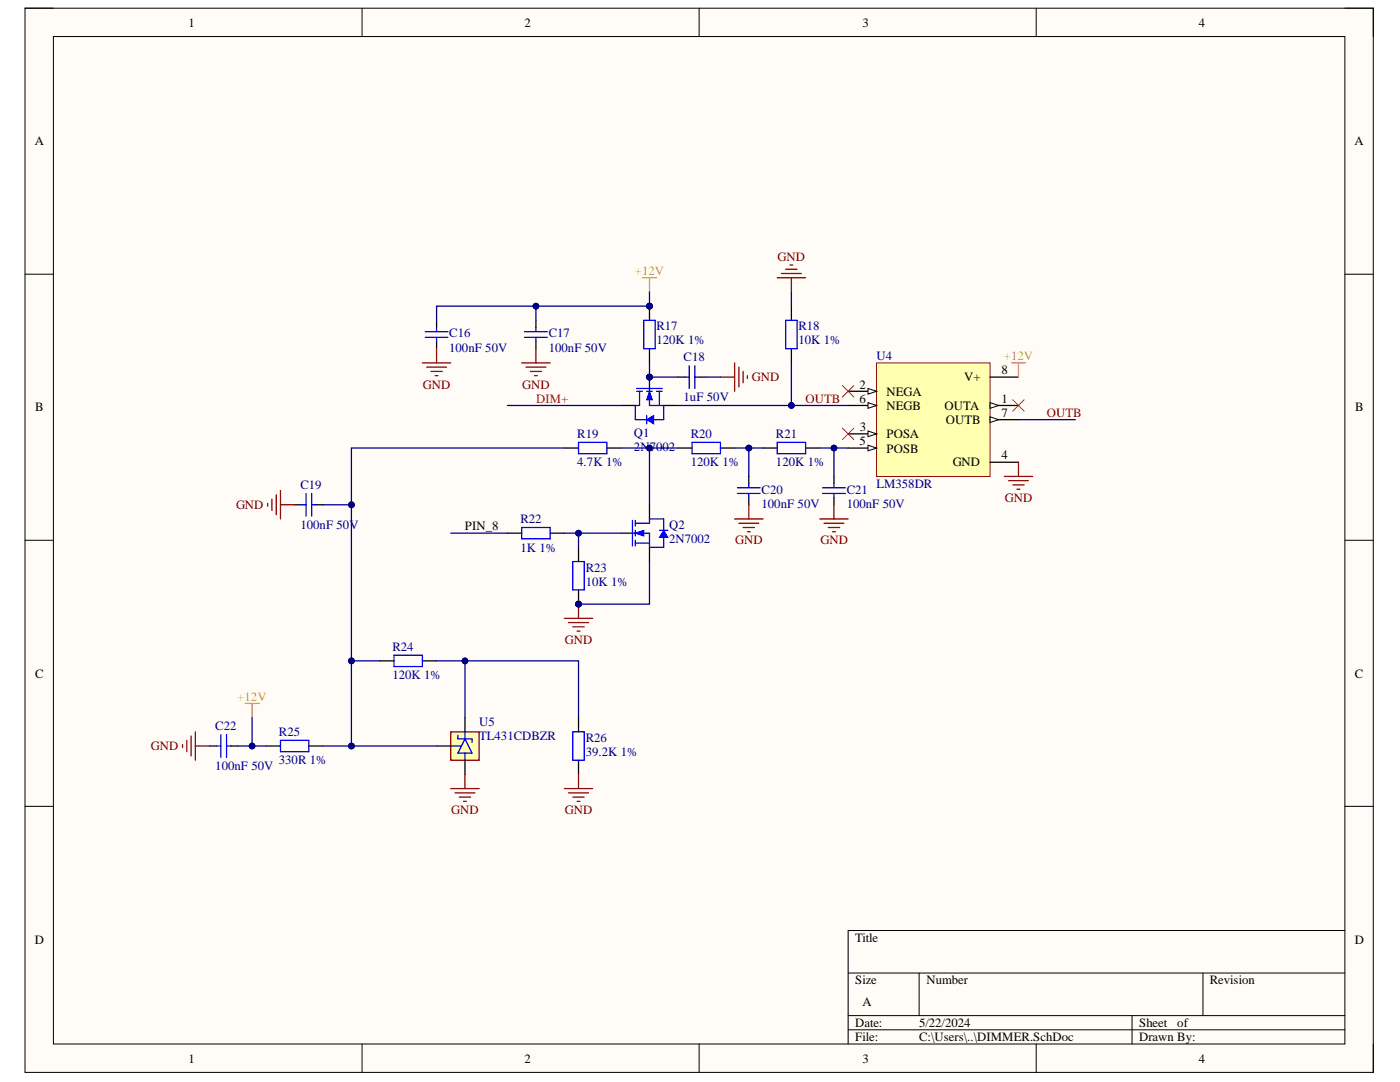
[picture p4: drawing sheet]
<svg xmlns="http://www.w3.org/2000/svg" width="279mm" height="216mm" viewBox="0 0 279 216" stroke-linecap="round" stroke-linejoin="round" font-family="sans-serif">
<defs><g id="words">
<g font-size="2.5">
<text x="37.6" y="5.3">1</text>
<text x="104.7" y="5.3">2</text>
<text x="172.1" y="5.3">3</text>
<text x="239.3" y="5.3">4</text>
<text x="6.9" y="29">A</text>
<text x="270.3" y="29">A</text>
<text x="171.5" y="77.5">2</text>
<text x="192.4" y="76.1">V+</text>
<text x="199.9" y="74.7">8</text>
<text x="7" y="82.1">B</text>
<text x="171.5" y="80.3">6</text>
<text x="176.9" y="79">NEGA</text>
<text x="176.9" y="81.8">NEGB</text>
<text x="188.5" y="81.8">OUTA</text>
<text x="199.9" y="80.3">1</text>
<text x="199.9" y="83.2">7</text>
<text x="270.5" y="82.1">B</text>
<text x="171.5" y="88.9">5</text>
<text x="171.6" y="86">3</text>
<text x="176.9" y="87.4">POSA</text>
<text x="188.8" y="84.6">OUTB</text>
<text x="176.9" y="90.3">POSB</text>
<text x="190.1" y="93.1">GND</text>
<text x="199.9" y="91.6">4</text>
<text x="92.8" y="105.8">PIN_8</text>
<text x="7" y="135.2">C</text>
<text x="270.4" y="135.2">C</text>
<text x="6.9" y="188.3">D</text>
<text x="170.7" y="187.9">Title</text>
<text x="270.4" y="188.3">D</text>
<text x="170.7" y="196.4">Size</text>
<text x="184.9" y="196.4">Number</text>
<text x="241.5" y="196.4">Revision</text>
<text x="172.1" y="200.7">A</text>
<text x="170.7" y="204.9">Date:</text>
<text x="170.7" y="207.7">File:</text>
<text x="183.4" y="204.9">5/22/2024</text>
<text x="183.4" y="207.7">C:\Users\..\DIMMER.SchDoc</text>
<text x="227.3" y="204.9">Sheet</text>
<text x="227.3" y="207.7">Drawn By:</text>
<text x="235" y="204.9">of</text>
<text x="37.6" y="212">1</text>
<text x="104.7" y="212">2</text>
<text x="172.1" y="212">3</text>
<text x="239.3" y="212">4</text>
</g>
<g font-size="2.5" fill="#800000">
<text x="155.2" y="52">GND</text>
<text x="84.4" y="77.5">GND</text>
<text x="104.2" y="77.5">GND</text>
<text x="150" y="76.1">GND</text>
<text x="47.1" y="101.6">GND</text>
<text x="200.5" y="100.2">GND</text>
<text x="146.7" y="108.6">GND</text>
<text x="163.7" y="108.6">GND</text>
<text x="112.7" y="128.5">GND</text>
<text x="30.1" y="149.7">GND</text>
<text x="90.1" y="162.5">GND</text>
<text x="112.7" y="162.5">GND</text>
</g>
<g font-size="2.5" fill="#e69138">
<text x="126.7" y="54.9">+12V</text>
<text x="200.4" y="71.9">+12V</text>
<text x="47.4" y="139.8">+12V</text>
</g>
<g font-size="2.5" fill="#000080">
<text x="131" y="65.9">R17</text>
<text x="159.3" y="65.9">R18</text>
<text x="89.7" y="67.3">C16</text>
<text x="89.7" y="70.2">100nF 50V</text>
<text x="109.5" y="67.3">C17</text>
<text x="109.5" y="70.2">100nF 50V</text>
<text x="131" y="68.7">120K 1%</text>
<text x="159.3" y="68.7">10K 1%</text>
<text x="174.9" y="71.9">U4</text>
<text x="136.4" y="72.1">C18</text>
<text x="136.4" y="80.1">1uF 50V</text>
<text x="115.2" y="87.4">R19</text>
<text x="126.5" y="87.2">Q1</text>
<text x="126.5" y="90">2N</text>
<text x="129.7" y="90">7002</text>
<text x="137.9" y="87.4">R20</text>
<text x="154.9" y="87.4">R21</text>
<text x="115.2" y="93.1">4.7K 1%</text>
<text x="137.9" y="93.1">120K 1%</text>
<text x="154.9" y="93.1">120K 1%</text>
<text x="60" y="97.6">C19</text>
<text x="152" y="98.5">C20</text>
<text x="152" y="101.3">100nF 50V</text>
<text x="169" y="98.5">C21</text>
<text x="169" y="101.3">100nF 50V</text>
<text x="174.9" y="97.3">LM358DR</text>
<text x="60" y="105.5">100nF 50V</text>
<text x="103.9" y="104.4">R22</text>
<text x="133.5" y="105.5">Q2</text>
<text x="103.9" y="110.1">1K 1%</text>
<text x="133.5" y="108.4">2N7002</text>
<text x="116.9" y="114.1">R23</text>
<text x="116.9" y="116.8">10K 1%</text>
<text x="78.3" y="129.9">R24</text>
<text x="78.3" y="135.5">120K 1%</text>
<text x="43" y="145.8">C22</text>
<text x="55.7" y="146.9">R25</text>
<text x="95.7" y="144.8">U5</text>
<text x="95.7" y="147.6">TL431CDBZR</text>
<text x="116.9" y="148">R26</text>
<text x="43" y="153.7">100nF 50V</text>
<text x="55.7" y="152.5">330R 1%</text>
<text x="116.9" y="150.8">39.2K 1%</text>
</g>
<text font-size="2.5" fill="#f00" x="107" y="80.3">DIM+</text>
<g font-size="2.5" fill="#980000">
<text x="160.8" y="80.3">OUTB</text>
<text x="208.9" y="83.2">OUTB</text>
</g>
</g></defs>
<path d="M5 1.6h269.1v212.4h-269.1z" fill-rule="evenodd" fill="#fffcf8"/>
<path d="M5 1.6h269.1v212.4h-269.1z" fill="none" stroke="#000" stroke-width=".2"/>
<path d="M10.7 7.3h257.7v201h-257.7z" fill-rule="evenodd" fill="#fffcf8"/>
<g fill="none" stroke="#000" stroke-width=".2">
<path d="M5 1.6h5.7M10.7 7.3h257.7v201h-257.7zM72.3 1.6v5.7M139.5 1.6v5.7M206.8 1.6v5.7M268.4 1.6h5.7v5.7M5 54.7h5.7M268.4 54.7h5.7M5 107.8h5.7M268.4 107.8h5.7M5 160.9h5.7M268.4 160.9h5.7"/>
<path d="M169.3 194.2h99.1M183.4 194.2v8.5M240.1 194.2v8.5M268.4 185.7h-99.1v22.6M72.3 208.3v5.7M139.5 208.3v5.7M169.3 202.7h99.1M169.3 205.5h99.1M206.8 208.3v5.7M225.9 202.7v5.6M274.1 208.3v5.7"/>
</g>
<path d="M174.9 72.4h22.7v22.7h-22.7z" fill-rule="evenodd" fill="#ffffb0"/>
<path d="M174.9 72.4h22.7v22.7h-22.7z" fill="none" stroke="#800000" stroke-width=".2"/>
<path d="M197.6 80.9h5.7" fill="none" stroke="#000" stroke-width=".25"/>
<path d="M197.6 80.3l1.7 .6-1.7 .6z" fill="#f8fcff"/>
<path d="M197.6 80.3l1.7 .6-1.7 .6z" fill="none" stroke="#000" stroke-width=".2"/>
<path d="M169.3 78.1h5.6" fill="none" stroke="#000" stroke-width=".25"/>
<path d="M173.2 77.5l1.7 .6-1.7 .5z" fill="#f8fcff"/>
<path d="M173.2 77.5l1.7 .6-1.7 .5z" fill="none" stroke="#000" stroke-width=".2"/>
<path d="M169.3 86.6h5.6" fill="none" stroke="#000" stroke-width=".25"/>
<path d="M173.2 86l1.7 .6-1.7 .5z" fill="#f8fcff"/>
<path d="M173.2 86l1.7 .6-1.7 .5z" fill="none" stroke="#000" stroke-width=".2"/>
<path d="M169.3 89.4h5.6M197.6 92.2h5.7" fill="none" stroke="#000" stroke-width=".25"/>
<path d="M173.2 88.8l1.7 .6-1.7 .6z" fill="#f8fcff"/>
<path d="M173.2 88.8l1.7 .6-1.7 .6z" fill="none" stroke="#000" stroke-width=".2"/>
<path d="M169.3 80.9h5.6" fill="none" stroke="#000" stroke-width=".25"/>
<path d="M173.2 80.3l1.7 .6-1.7 .6z" fill="#f8fcff"/>
<path d="M173.2 80.3l1.7 .6-1.7 .6z" fill="none" stroke="#000" stroke-width=".2"/>
<path d="M197.6 83.7h5.7" fill="none" stroke="#000" stroke-width=".25"/>
<path d="M197.6 83.2l1.7 .5-1.7 .6z" fill="#f8fcff"/>
<path d="M197.6 83.2l1.7 .5-1.7 .6z" fill="none" stroke="#000" stroke-width=".2"/>
<path d="M197.6 75.2h5.7" fill="none" stroke="#000" stroke-width=".25"/>
<path d="M202.1 79.8l2.3 2.2M204.4 79.8l-2.3 2.2" fill="none" stroke="#f00" stroke-width=".2"/>
<path d="M201.8 72.4h2.9M203.3 72.4v2.8" fill="none" stroke="#e69138" stroke-width=".25"/>
<path d="M200.4 95.1h5.7M201.3 95.9h3.9M202.1 96.8h2.3M203 97.6h.5M203.3 92.2v2.9" fill="none" stroke="#800000" stroke-width=".25"/>
<circle cx="129.6" cy="75.2" r=".57" fill="#000080"/>
<circle cx="129.6" cy="75.2" r=".57" fill="none" stroke="#000080" stroke-width=".2"/>
<path d="M129.6 75.2v2.9M124 80.9h2.8" fill="none" stroke="#000" stroke-width=".25"/>
<circle cx="129.6" cy="75.2" r=".57" fill="#000080"/>
<circle cx="129.6" cy="75.2" r=".57" fill="none" stroke="#000080" stroke-width=".2"/>
<path d="M132.5 80.9h2.8" fill="none" stroke="#000" stroke-width=".25"/>
<path d="M127.1 77.5h5.1M127.1 78.1h1.1M127.6 78.1v2.8M129.1 78.1h1.1M129.6 78.1v2.8h2.9M131 78.1h1.2M131.6 78.1v2.8" fill="none" stroke="#00f" stroke-width=".25"/>
<path d="M129.6 78.1l.6 1.7h-1.1z" fill="#00f"/>
<path d="M129.6 78.1l.6 1.7h-1.1z" fill="none" stroke="#00f" stroke-width=".2"/>
<path d="M127.6 80.9h-.8v2.8h2.3M132.5 80.9v2.8h-2" fill="none" stroke="#00f" stroke-width=".25"/>
<path d="M129.1 83.7l1.4-.8v1.7z" fill="#00f"/>
<path d="M129.1 83.7l1.4-.8v1.7z" fill="none" stroke="#00f" stroke-width=".2"/>
<path d="M156.8 63.9h2.3v5.7h-2.3zM129.1 82.9v1.7" fill="none" stroke="#00f" stroke-width=".25"/>
<path d="M157.9 61.1v2.8M157.9 69.6v2.8" fill="none" stroke="#000" stroke-width=".25"/>
<path d="M155.1 55.4h5.7M156 54.6h3.9M156.8 53.7h2.3M157.7 52.9h.5M157.9 55.4v2.9" fill="none" stroke="#800000" stroke-width=".25"/>
<circle cx="129.6" cy="61.1" r=".57" fill="#000080"/>
<circle cx="129.6" cy="61.1" r=".57" fill="none" stroke="#000080" stroke-width=".2"/>
<path d="M129.6 61.1v2.8" fill="none" stroke="#000" stroke-width=".25"/>
<circle cx="129.6" cy="61.1" r=".57" fill="#000080"/>
<circle cx="129.6" cy="61.1" r=".57" fill="none" stroke="#000080" stroke-width=".2"/>
<g fill="none" stroke="#000" stroke-width=".25">
<path d="M87.1 63.9v1.4M87.1 68.2v1.4M107 63.9v1.4M107 68.2v1.4M129.6 69.6v2.8M135.3 75.2h1.4M139.5 75.2h1.4M112.6 89.4h2.9M121.1 89.4h2.9M135.3 89.4h2.8M143.8 89.4h2.8M152.3 89.4h2.8"/>
<path d="M160.8 89.4h2.8M124 106.4h2.8M129.6 100.7v2.9M129.6 109.2v2.9"/>
</g>
<g fill="none" stroke="#00f" stroke-width=".25">
<path d="M84.9 66.2h4.5M84.9 67.3h4.5M87.1 65.3v.9M87.1 67.3v.9M104.7 66.2h4.5M104.7 67.3h4.5M107 65.3v.9M107 67.3v.9M128.5 63.9h2.2v5.7h-2.2zM136.7 75.2h.8M137.5 73v4.5M138.7 73v4.5"/>
<path d="M138.7 75.2h.8M115.5 88.3h5.6v2.2h-5.6zM138.1 88.3h5.7v2.2h-5.7zM155.1 88.3h5.7v2.2h-5.7zM126.2 103.8v5.1M126.8 104.4h2.8M126.8 106.4h2.8v2.8M126.8 108.4h2.8M126.8 103.8v1.2M126.8 105.8v1.2M126.8 107.8v1.1"/>
</g>
<path d="M128.2 55.4h2.8M129.6 55.4v2.9" fill="none" stroke="#e69138" stroke-width=".25"/>
<g fill="none" stroke="#800000" stroke-width=".25">
<path d="M84.3 72.4h5.7M85.1 73.3h4M86 74.1h2.3M86.8 75h.6M87.1 69.6v2.8M104.1 72.4h5.7M105 73.3h3.9M105.8 74.1h2.3M106.7 75h.5M107 69.6v2.8M143.8 75.2h2.8M146.6 72.4v5.7"/>
<path d="M147.5 73.3v3.9M148.3 74.1v2.3M149.2 75v.5"/>
</g>
<path d="M168.1 76.9l2.3 2.3M170.4 76.9l-2.3 2.3M168.1 85.4l2.3 2.3M170.4 85.4l-2.3 2.3" fill="none" stroke="#f00" stroke-width=".2"/>
<path d="M126.8 106.4l1.7-.6v1.2z" fill="#00f"/>
<path d="M126.8 106.4l1.7-.6v1.2z" fill="none" stroke="#00f" stroke-width=".2"/>
<path d="M129.6 104.4v-.8h2.9v2.2M132.5 107.2v2h-2.9" fill="none" stroke="#00f" stroke-width=".25"/>
<path d="M132.5 105.8l.8 1.4h-1.7z" fill="#00f"/>
<path d="M132.5 105.8l.8 1.4h-1.7z" fill="none" stroke="#00f" stroke-width=".2"/>
<path d="M131.6 105.8h1.7" fill="none" stroke="#00f" stroke-width=".25"/>
<circle cx="115.5" cy="120.5" r=".57" fill="#000080"/>
<circle cx="115.5" cy="120.5" r=".57" fill="none" stroke="#000080" stroke-width=".2"/>
<path d="M115.5 109.2v2.9M115.5 117.7v2.8" fill="none" stroke="#000" stroke-width=".25"/>
<circle cx="115.5" cy="120.5" r=".57" fill="#000080"/>
<circle cx="115.5" cy="120.5" r=".57" fill="none" stroke="#000080" stroke-width=".2"/>
<path d="M104.1 105.3h5.7v2.2h-5.7zM114.3 112.1h2.3v5.6h-2.3z" fill="none" stroke="#00f" stroke-width=".25"/>
<path d="M101.3 106.4h2.8M109.8 106.4h2.8" fill="none" stroke="#000" stroke-width=".25"/>
<path d="M112.6 123.4h5.7M113.5 124.2h3.9M114.3 125.1h2.3M115.2 125.9h.5M115.5 120.5v2.9" fill="none" stroke="#800000" stroke-width=".25"/>
<circle cx="115.5" cy="120.5" r=".57" fill="#000080"/>
<circle cx="115.5" cy="120.5" r=".57" fill="none" stroke="#000080" stroke-width=".2"/>
<path d="M149.4 95.1v1.4M149.4 99.3v1.4M166.4 95.1v1.4M166.4 99.3v1.4M58.8 100.7h1.4M63.1 100.7h1.4" fill="none" stroke="#000" stroke-width=".25"/>
<path d="M61.1 98.5v4.5M62.2 98.5v4.5M147.2 97.3h4.5M147.2 98.5h4.5M149.4 96.5v.8M149.4 98.5v.8M164.2 97.3h4.5M164.2 98.5h4.5M166.4 96.5v.8M166.4 98.5v.8M60.2 100.7h.9M62.2 100.7h.9" fill="none" stroke="#00f" stroke-width=".25"/>
<path d="M146.6 103.6h5.7M147.5 104.4h3.9M148.3 105.3h2.3M149.2 106.1h.5M149.4 100.7v2.9M163.6 103.6h5.7M164.5 104.4h3.9M165.3 105.3h2.3M166.2 106.1h.5M166.4 100.7v2.9" fill="none" stroke="#800000" stroke-width=".25"/>
<path d="M92.8 142.5v17.7z" fill="none" stroke="#fff" stroke-width=".2"/>
<path d="M90 146h5.6v5.7h-5.6z" fill-rule="evenodd" fill="#ffffb0"/>
<path d="M90 146h5.6v5.7h-5.6z" fill="none" stroke="#800000" stroke-width=".25"/>
<path d="M78.6 130.7h5.7v2.3h-5.7zM56 147.7h5.6v2.3h-5.6zM90 148.9h2.1M91.4 146.7v.7h2.8v.7M92.8 147.4l1.4 2.9h-2.8zM92.8 146v1.4M92.8 150.3v1.4M114.3 146h2.3v5.7h-2.3z" fill="none" stroke="#00f" stroke-width=".25"/>
<path d="M75.8 131.9h2.8M84.3 131.9h2.8M53.1 148.9h2.9M61.6 148.9h2.9M87.1 148.9h2.9M92.8 143.2v2.8M92.8 151.7v2.8M115.5 143.2v2.8M115.5 151.7v2.8" fill="none" stroke="#000" stroke-width=".25"/>
<path d="M157.9 58.3v2.8M129.6 72.4v2.8M203.3 83.7h11.3" fill="none" stroke="#000080" stroke-width=".25"/>
<circle cx="129.6" cy="75.2" r=".57" fill="#000080"/>
<circle cx="129.6" cy="75.2" r=".57" fill="none" stroke="#000080" stroke-width=".2"/>
<path d="M129.6 75.2h5.7" fill="none" stroke="#000080" stroke-width=".25"/>
<circle cx="129.6" cy="75.2" r=".57" fill="#000080"/>
<circle cx="129.6" cy="75.2" r=".57" fill="none" stroke="#000080" stroke-width=".2"/>
<path d="M129.6 58.3v2.8M140.9 75.2h2.9" fill="none" stroke="#000080" stroke-width=".25"/>
<circle cx="129.6" cy="61.1" r=".57" fill="#000080"/>
<circle cx="129.6" cy="61.1" r=".57" fill="none" stroke="#000080" stroke-width=".2"/>
<path d="M107 61.1v2.8" fill="none" stroke="#000080" stroke-width=".25"/>
<circle cx="107" cy="61.1" r=".57" fill="#000080"/>
<circle cx="107" cy="61.1" r=".57" fill="none" stroke="#000080" stroke-width=".2"/>
<path d="M157.9 72.4v8.5h-22.6" fill="none" stroke="#000080" stroke-width=".25"/>
<circle cx="157.9" cy="80.9" r=".57" fill="#000080"/>
<circle cx="157.9" cy="80.9" r=".57" fill="none" stroke="#000080" stroke-width=".2"/>
<path d="M157.9 80.9h11.4" fill="none" stroke="#000080" stroke-width=".25"/>
<circle cx="157.9" cy="80.9" r=".57" fill="#000080"/>
<circle cx="157.9" cy="80.9" r=".57" fill="none" stroke="#000080" stroke-width=".2"/>
<path d="M115.5 106.4v2.8" fill="none" stroke="#000080" stroke-width=".25"/>
<circle cx="115.5" cy="106.4" r=".57" fill="#000080"/>
<circle cx="115.5" cy="106.4" r=".57" fill="none" stroke="#000080" stroke-width=".2"/>
<path d="M129.6 89.4v11.3" fill="none" stroke="#000080" stroke-width=".25"/>
<circle cx="129.6" cy="89.4" r=".57" fill="#000080"/>
<circle cx="129.6" cy="89.4" r=".57" fill="none" stroke="#000080" stroke-width=".2"/>
<path d="M129.6 112.1v8.4h-14.1" fill="none" stroke="#000080" stroke-width=".25"/>
<circle cx="115.5" cy="120.5" r=".57" fill="#000080"/>
<circle cx="115.5" cy="120.5" r=".57" fill="none" stroke="#000080" stroke-width=".2"/>
<path d="M149.4 89.4v5.7" fill="none" stroke="#000080" stroke-width=".25"/>
<circle cx="149.4" cy="89.4" r=".57" fill="#000080"/>
<circle cx="149.4" cy="89.4" r=".57" fill="none" stroke="#000080" stroke-width=".2"/>
<path d="M166.4 89.4v5.7" fill="none" stroke="#000080" stroke-width=".25"/>
<circle cx="166.4" cy="89.4" r=".57" fill="#000080"/>
<circle cx="166.4" cy="89.4" r=".57" fill="none" stroke="#000080" stroke-width=".2"/>
<path d="M129.6 61.1h-42.5v2.8" fill="none" stroke="#000080" stroke-width=".25"/>
<circle cx="107" cy="61.1" r=".57" fill="#000080"/>
<circle cx="107" cy="61.1" r=".57" fill="none" stroke="#000080" stroke-width=".2"/>
<circle cx="129.6" cy="61.1" r=".57" fill="#000080"/>
<circle cx="129.6" cy="61.1" r=".57" fill="none" stroke="#000080" stroke-width=".2"/>
<path d="M112.6 106.4h11.4" fill="none" stroke="#000080" stroke-width=".25"/>
<circle cx="115.5" cy="106.4" r=".57" fill="#000080"/>
<circle cx="115.5" cy="106.4" r=".57" fill="none" stroke="#000080" stroke-width=".2"/>
<path d="M124 89.4h11.3" fill="none" stroke="#000080" stroke-width=".25"/>
<circle cx="129.6" cy="89.4" r=".57" fill="#000080"/>
<circle cx="129.6" cy="89.4" r=".57" fill="none" stroke="#000080" stroke-width=".2"/>
<path d="M146.6 89.4h5.7" fill="none" stroke="#000080" stroke-width=".25"/>
<circle cx="149.4" cy="89.4" r=".57" fill="#000080"/>
<circle cx="149.4" cy="89.4" r=".57" fill="none" stroke="#000080" stroke-width=".2"/>
<path d="M163.6 89.4h5.7" fill="none" stroke="#000080" stroke-width=".25"/>
<circle cx="166.4" cy="89.4" r=".57" fill="#000080"/>
<circle cx="166.4" cy="89.4" r=".57" fill="none" stroke="#000080" stroke-width=".2"/>
<path d="M70.1 131.9h5.7" fill="none" stroke="#000080" stroke-width=".25"/>
<circle cx="70.1" cy="131.9" r=".57" fill="#000080"/>
<circle cx="70.1" cy="131.9" r=".57" fill="none" stroke="#000080" stroke-width=".2"/>
<path d="M87.1 131.9h5.7v11.3" fill="none" stroke="#000080" stroke-width=".25"/>
<circle cx="92.8" cy="131.9" r=".57" fill="#000080"/>
<circle cx="92.8" cy="131.9" r=".57" fill="none" stroke="#000080" stroke-width=".2"/>
<path d="M92.8 131.9h22.7v11.3" fill="none" stroke="#000080" stroke-width=".25"/>
<circle cx="92.8" cy="131.9" r=".57" fill="#000080"/>
<circle cx="92.8" cy="131.9" r=".57" fill="none" stroke="#000080" stroke-width=".2"/>
<path d="M112.6 89.4h-42.5v59.5h17" fill="none" stroke="#000080" stroke-width=".25"/>
<circle cx="70.1" cy="100.7" r=".57" fill="#000080"/>
<circle cx="70.1" cy="100.7" r=".57" fill="none" stroke="#000080" stroke-width=".2"/>
<circle cx="70.1" cy="131.9" r=".57" fill="#000080"/>
<circle cx="70.1" cy="131.9" r=".57" fill="none" stroke="#000080" stroke-width=".2"/>
<circle cx="70.1" cy="148.9" r=".57" fill="#000080"/>
<circle cx="70.1" cy="148.9" r=".57" fill="none" stroke="#000080" stroke-width=".2"/>
<path d="M64.5 148.9h5.6" fill="none" stroke="#000080" stroke-width=".25"/>
<circle cx="70.1" cy="148.9" r=".57" fill="#000080"/>
<circle cx="70.1" cy="148.9" r=".57" fill="none" stroke="#000080" stroke-width=".2"/>
<path d="M41.8 148.9h1.4M46.1 148.9h1.4" fill="none" stroke="#000" stroke-width=".25"/>
<path d="M43.2 148.9h.9M44.1 146.6v4.5M45.2 146.6v4.5M45.2 148.9h.9" fill="none" stroke="#00f" stroke-width=".25"/>
<path d="M36.4 148.6v.5M37.3 147.7v2.3M38.1 146.9v3.9M39 146v5.7M39 148.9h2.8" fill="none" stroke="#800000" stroke-width=".25"/>
<path d="M48.9 140.4h2.8M50.3 140.4v2.8" fill="none" stroke="#e69138" stroke-width=".25"/>
<path d="M47.5 148.9h5.6" fill="none" stroke="#000080" stroke-width=".25"/>
<circle cx="50.3" cy="148.9" r=".57" fill="#000080"/>
<circle cx="50.3" cy="148.9" r=".57" fill="none" stroke="#000080" stroke-width=".2"/>
<path d="M50.3 143.2v5.7" fill="none" stroke="#000080" stroke-width=".25"/>
<circle cx="50.3" cy="148.9" r=".57" fill="#000080"/>
<circle cx="50.3" cy="148.9" r=".57" fill="none" stroke="#000080" stroke-width=".2"/>
<path d="M64.5 100.7h5.6" fill="none" stroke="#000080" stroke-width=".25"/>
<circle cx="70.1" cy="100.7" r=".57" fill="#000080"/>
<circle cx="70.1" cy="100.7" r=".57" fill="none" stroke="#000080" stroke-width=".2"/>
<g fill="none" stroke="#800000" stroke-width=".25">
<path d="M54.3 99.6v2.3M55.1 98.7v4M56 97.9v5.7M53.4 100.4v.6M56 100.7h2.8M90 157.4h5.6M90.8 158.2h4M91.7 159h2.2M92.5 159.9h.6M92.8 154.5v2.9M112.6 157.4h5.7M113.5 158.2h3.9"/>
<path d="M114.3 159h2.3M115.2 159.9h.5M115.5 154.5v2.9"/>
</g>
<path d="M101.3 80.9h22.7M90 106.4h11.3" fill="none" stroke="#000080" stroke-width=".25"/>
<use href="#words"/>
</svg>
